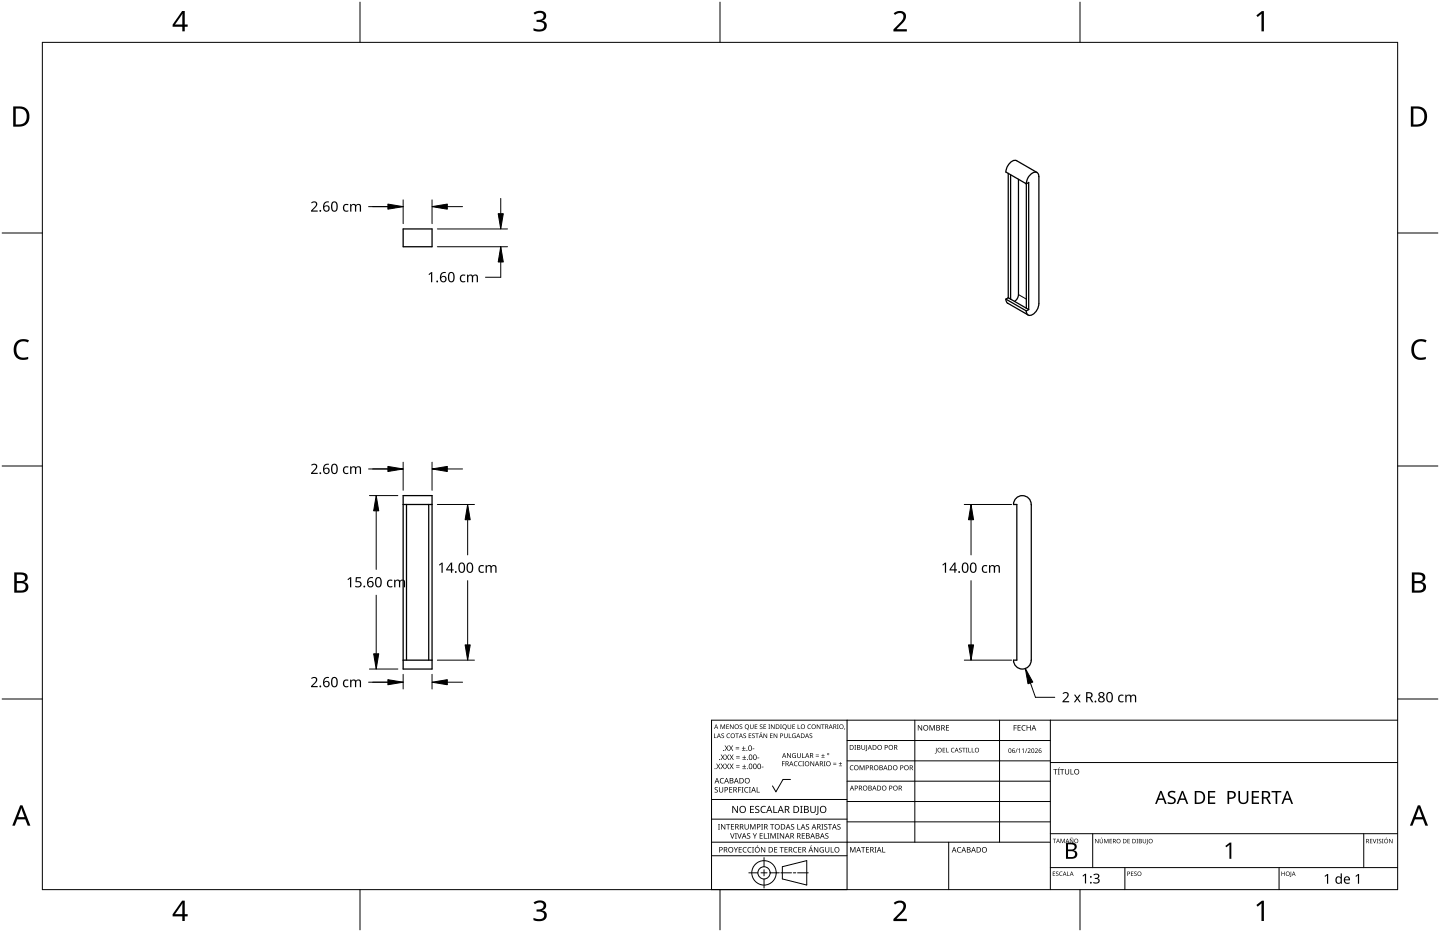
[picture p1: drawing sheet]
<svg xmlns="http://www.w3.org/2000/svg" width="432mm" height="279mm" viewBox="0 0 432 279" stroke-linecap="round" stroke-linejoin="round" font-family="sans-serif">
<g fill="none" stroke="#000" stroke-width=".38">
<path d="M302.3 52v37.3M303 52.4v37.3M304.8 48.2a2.96 2.96 0 0 0-3.1 2.7l-.1 .7 6.2 3.5M304.8 48.2l6.2 3.5M305.4 53.7v34.6M307.8 55.1l.7-.4v38.1M307.8 55.1v37.3M311.5 53a1.25 1.25 0 0 0-.9-1.4 1.25 1.25 0 0 0-1.4 .6l-.9 1.1-.6 1.8M311.5 52.9v38.1M120.9 68.6h8.7v5.4h-8.7zM301.6 89.7l.2 .7 .4 .5M302.2 90.9l6.1 3.5"/>
<path d="M302.3 89.3l6.2 3.5M302.3 89.3l-.7 .4 6.2 3.5M305.4 88.3a2.58 2.58 0 0 1-1.2 2.1M308.5 92.8l-.7 .4M311.5 91.1a3.7 3.7 0 0 1-2.8 3.5 1.17 1.17 0 0 1-1-1.4M120.9 148.6h8.7v52h-8.7zM121.9 151.2v46.7M128.6 151.2v46.7M129.6 151.2h-8.7M303.9 151.3a2.65 2.65 0 0 1 2.7-2.7 2.65 2.65 0 0 1 2.6 2.7M303.9 151.2h1v46.7h-1a2.65 2.65 0 0 0 2.7 2.7 2.65 2.65 0 0 0 2.6-2.7v-46.7M120.9 197.9h8.7"/>
</g>
<path d="M305.4 88.3l2.4 1.4" fill="none" stroke="#000" stroke-width=".3"/>
<path d="M12.7 12.7h406.4v254h-406.4z" fill="none" stroke="#000" stroke-width=".3"/>
<path d="M107.9 .6v12.1M215.9 .6v12.1M323.8 .6v12.1M.6 69.9h12.1M419.1 69.9h12.1M.6 139.7h12.1M419.1 139.7h12.1M.6 209.6h12.1M419.1 209.6h12.1M107.9 266.7v12.1M215.9 266.7v12.1M323.8 266.7v12.1" fill="none" stroke="#000" stroke-width=".3"/>
<g fill="#000">
<path d="M160 3.9a2.36 2.36 0 0 1 3.7 .5 1.49 1.49 0 0 1-1.2 1.8 1.62 1.62 0 0 1 1.5 1.8 1.62 1.62 0 0 1-1.8 1.4l-2.2-.3v-.7a2.16 2.16 0 0 0 3.2-.5 1.23 1.23 0 0 0-1.7-1.3h-.6v-.7a1.55 1.55 0 0 0 2.1-1.1 1.51 1.51 0 0 0-2.6-.4zM268 4a2.07 2.07 0 0 1 2.1-.8 2.07 2.07 0 0 1 1.6 1.7 4 4 0 0 1-1.6 2.6l-1.2 1.2h3v.7h-4v-.6l1.6-1.6a2.6 2.6 0 0 0 1.2-2.9 1.64 1.64 0 0 0-2.3 .2zM376.7 4.6l1.7-1.3h.6v6.1h-.7v-5.3l-1.2 1zM4.9 102.5a3.4 3.4 0 0 1 3.8-.5l-.3 .7a2.3 2.3 0 0 0-2.7 .1 2.3 2.3 0 0 0-.8 2.5 2.15 2.15 0 0 0 3.2 1.8l.4-.1v.7a3 3 0 0 1-3.5-.4 3 3 0 0 1-.8-3.4zM424 102.5a3.4 3.4 0 0 1 3.8-.5l-.3 .7-1.6-.4a2.55 2.55 0 0 0-1.9 2.4 2.55 2.55 0 0 0 1.6 2.5l2-.2v.7a3 3 0 0 1-3.5-.4 3 3 0 0 1-.8-3.4zM160 270.6a2.36 2.36 0 0 1 3.7 .5 1.49 1.49 0 0 1-1.2 1.8 1.62 1.62 0 0 1 1.5 1.8 1.62 1.62 0 0 1-1.8 1.4l-2.2-.3v-.7a2.16 2.16 0 0 0 3.2-.5 1.23 1.23 0 0 0-1.7-1.3h-.6v-.7a1.55 1.55 0 0 0 2.1-1.1 1.51 1.51 0 0 0-2.6-.4zM268 270.7a2.07 2.07 0 0 1 2.1-.8 2.07 2.07 0 0 1 1.6 1.7 4 4 0 0 1-1.6 2.6l-1.2 1.2h3v.7h-4v-.6l1.6-1.6a2.6 2.6 0 0 0 1.2-2.9 1.64 1.64 0 0 0-2.3 .2zM376.7 271.3l1.7-1.3h.6v6.1h-.7v-5.3l-1.2 1z"/>
<path d="M54.6 3.3h.8v4.1h.9v.6h-.9v1.4h-.7v-1.4h-2.9v-.6zM54.7 4.1l-2.2 3.3h2.2z"/>
<path d="M4 31.9h1.8a3 3 0 0 1 3 3.1 3 3 0 0 1-3.1 3h-1.7zM4.7 32.6v4.7h.9a2.43 2.43 0 0 0 2.4-1.9 2.43 2.43 0 0 0-1.5-2.8z"/>
<path d="M423.1 31.9h1.8a3 3 0 0 1 3 3.1 3 3 0 0 1-3.1 3h-1.7zM423.8 32.6v4.7h.9a2.43 2.43 0 0 0 2.4-1.9 2.43 2.43 0 0 0-1.5-2.8z"/>
<path d="M4.3 171.6h1.7a1.71 1.71 0 0 1 2.3 1.8 1.39 1.39 0 0 1-1.1 1.1 1.64 1.64 0 0 1 1.3 2 1.64 1.64 0 0 1-2.1 1.2h-2.1zM5 174.8v2.2h1.3a1.15 1.15 0 0 0 1.4-1.1 1.15 1.15 0 0 0-1.5-1.1zM5 172.3v1.9h1.2a1.04 1.04 0 0 0 1.3-1.1 1.04 1.04 0 0 0-1.5-.8z"/>
<path d="M423.4 171.6h1.7a1.71 1.71 0 0 1 2.3 1.8 1.39 1.39 0 0 1-1.1 1.1 1.64 1.64 0 0 1 1.3 2 1.64 1.64 0 0 1-2.1 1.2h-2.1zM424.1 174.8v2.2h1.3a1.15 1.15 0 0 0 1.4-1.1 1.15 1.15 0 0 0-1.5-1.1zM424.1 172.3v1.9h1.2a1.04 1.04 0 0 0 1.3-1.1 1.04 1.04 0 0 0-1.5-.8z"/>
<path d="M6 241.4h.7l2.4 6.1h-.8l-.7-1.9h-2.4l-.7 1.9h-.8zM6.4 242.2l-1 2.8h2z"/>
<path d="M425.1 241.4h.7l2.4 6.1h-.8l-.7-1.9h-2.4l-.7 1.9h-.8zM425.5 242.2l-1 2.8h2z"/>
<path d="M54.6 270h.8v4.1h.9v.6h-.9v1.4h-.7v-1.4h-2.9v-.6zM54.7 270.8l-2.2 3.3h2.2z"/>
</g>
<g fill="none" stroke="#000" stroke-width=".3">
<path d="M254 215.9v50.8h-40.6v-50.8h205.7M274.3 215.9v36.6M299.7 215.9v36.6M315 215.9v50.8M213.4 239.7h40.6M237 233.7h-2.2l-2.1 3.7-1.1-1.8M254 222h61M254 228.1h61M254 234.2h61M315 228.6h104.1M213.4 256.5h40.6M213.4 252.5h101.6"/>
<path d="M213.4 245.6h40.6M229.1 257.1v2.7M234.6 259.8l7.3-1.8v7.3l-7.3-1.8zM254 240.3h61M254 246.4h61M284.5 252.5v14.2M315 249.9h104.1M327.7 249.9v10.2M408.9 249.9v10.2M224.5 261.7h2.8M228.2 261.7h1.8M229.1 260.7v1.9"/>
<path d="M229.1 263.5v2.7M230.9 261.7h2.8M234.1 261.7h3.2M237.9 261.7h.7M239.2 261.7h3.2M315 260.1h104.1M337.3 260.1v6.6M383.5 260.1v6.6"/>
<circle cx="229.1" cy="261.7" r="3.7"/>
<circle cx="229.1" cy="261.7" r="1.83"/>
</g>
<g fill="#000">
<path d="M216 217.2h.3l.4 1.1 .5-1.1h.2v1.3h-.1v-1.2l-.6 1.2-.5-1.2v1.2h-.2zM217.8 217.2h.8l-.6 .1v.4h.5l-.5 .2v.5l.6 .1h-.8zM218.9 217.2h.2l.7 1.1v-1.1h.2v1.3h-.2l-.8-1.1v1.1h-.1zM221.8 217.3l.5-.1 .2 .2a.34 .34 0 0 0-.4-.1 .34 .34 0 0 0-.1 .4 .34 .34 0 0 0 .4 .2 .43 .43 0 0 1 0 .7 .43 .43 0 0 1-.6-.3 .33 .33 0 0 0 .4 .2 .33 .33 0 0 0 .1-.5l-.5-.3zM224.9 217.2h.2v.9a.36 .36 0 0 0 .3 .3 .36 .36 0 0 0 .4-.3v-.9h.2v.9a.53 .53 0 0 1-.6 .5 .53 .53 0 0 1-.5-.5zM226.3 217.2h.8l-.6 .1v.4h.5l-.5 .2v.5l.6 .1h-.8zM228.2 219.5h.2l-.4 .3zM227.9 217.3l.5-.1 .2 .2a.34 .34 0 0 0-.5-.1 .34 .34 0 0 0-.1 .4 .34 .34 0 0 0 .5 .2 .43 .43 0 0 1 0 .7 .43 .43 0 0 1-.7-.3 .33 .33 0 0 0 .5 .2 .33 .33 0 0 0 0-.5l-.4-.3zM228.9 217.2h.8l-.6 .1v.4h.6l-.6 .2v.5l.6 .1h-.8zM230.4 217.2h.5l-.2 1.2 .2 .1h-.5l.2-.1zM231.2 217.2h.2l.7 1.1v-1.1h.2v1.3h-.2l-.8-1.1v1.1h-.1zM233.9 217.2h.5l-.1 .1 .1 1.2h-.5l.2-.1z"/>
<path d="M235.1 219.9h.2v.9a.36 .36 0 0 0 .3 .3 .36 .36 0 0 0 .4-.3v-.9h.2v.9a.53 .53 0 0 1-.6 .5 .53 .53 0 0 1-.5-.5zM236.2 217.2h.2v.9a.36 .36 0 0 0 .3 .3 .36 .36 0 0 0 .4-.3v-.9h.1v.9a.53 .53 0 0 1-.5 .5 .53 .53 0 0 1-.5-.5zM237.6 217.2h.8l-.6 .1v.4h.5l-.5 .2v.5l.6 .1h-.8zM239.2 217.2h.2v1.2l.6 .1h-.8zM242.3 217.3l.5-.2 .4 .1-.1 .2a.56 .56 0 0 0-.8 .5 .56 .56 0 0 0 .8 .5 .65 .65 0 0 1-.9-.1 .65 .65 0 0 1 .1-1zM244.9 217.2h.2l.8 1.1-.1-1.1h.2v1.3h-.2l-.7-1.1v1.1h-.2zM246.2 217.2h1l-.4 .1v1.2h-.2v-1.2zM251 217.2h.5l-.2 1.2 .2 .1h-.5l.1-.1zM253.2 218.3h.2l-.3 .5zM275.2 217.4h.3l.8 1.3v-1.3h.2v1.6h-.2l-.9-1.3v1.3h-.2zM278.7 217.4h.3l.5 1.3 .5-1.3h.3v1.6h-.2v-1.4l-.7 1.4-.5-1.4v1.4h-.2zM283.7 217.4h.9v.2h-.7v.5h.6v.1h-.6v.6h.7v.2h-.9z"/>
<path d="M304 217.4h.9v.2h-.7v.5h.6v.2h-.6v.7h-.2zM305.1 217.4h.9v.2h-.7v.5h.7v.1h-.7v.6h.7v.2h-.9zM306.5 217.6l.5-.2 .5 .1v.1l-.4-.1a.66 .66 0 0 0-.5 .9 .66 .66 0 0 0 .9 .4 .77 .77 0 0 1-1.1-.1 .77 .77 0 0 1 .1-1.1zM307.8 217.4h.2v.7h.9v-.7h.2v1.6h-.2v-.8h-.9v.8h-.2zM214.1 219.9h.2v1.2l.6 .2h-.8zM214.4 236.1l.5-.2 .3 .1v.2a.38 .38 0 0 0-.5-.1 .38 .38 0 0 0-.2 .5 .38 .38 0 0 0 .5 .1 .53 .53 0 0 1 .2 .8 .53 .53 0 0 1-.8 .1v-.2a.41 .41 0 0 0 .5 0 .41 .41 0 0 0 .1-.5 .41 .41 0 0 0-.5-.2zM214.8 228.9h.2l.4 .7 .4-.7h.2l-.5 .8 .5 .9h-.2l-.4-.7-.5 .7h-.2l.6-.9zM216.1 233.4l.5-.2 .5 .1-.1 .2a.66 .66 0 0 0-1 .6 .66 .66 0 0 0 1 .5 .77 .77 0 0 1-1.1-.1 .77 .77 0 0 1 .2-1.1zM215.6 236h.2v1a.42 .42 0 0 0 .4 .4 .42 .42 0 0 0 .4-.4v-1h.2v1a.62 .62 0 0 1-.6 .6 .62 .62 0 0 1-.6-.6zM216.4 220l.4-.1 .3 .2a.34 .34 0 0 0-.5-.1 .34 .34 0 0 0-.1 .5 .34 .34 0 0 0 .5 .1 .43 .43 0 0 1-.1 .7 .43 .43 0 0 1-.6-.3 .33 .33 0 0 0 .5 .2 .33 .33 0 0 0 0-.5l-.5-.3zM216.1 228.9h.2l.4 .7 .4-.7h.2l-.5 .8 .6 .9h-.3l-.4-.7-.4 .7h-.3l.6-.9zM216.1 226.2h.2l.4 .6 .4-.6h.2l-.5 .8 .6 .8h-.3l-.4-.7-.4 .7h-.2l.5-.8z"/>
<path d="M218 220.1l.9-.2-.4 .1a.56 .56 0 0 0-.4 .7 .56 .56 0 0 0 .7 .4 .65 .65 0 0 1-.9-.1 .65 .65 0 0 1 .1-.9zM217.3 223.5h.2l.4 .6 .4-.6h.2l-.5 .8 .5 .8h-.2l-.4-.7-.4 .7h-.3l.6-.8zM217.4 228.9h.2l.4 .7 .4-.7h.2l-.5 .8 .6 .9h-.2l-.5-.7-.4 .7h-.2l.5-.9zM217.4 226.2h.3l.3 .6 .4-.6h.3l-.5 .8 .5 .8h-.2l-.5-.7-.4 .7h-.2l.5-.8zM218.6 236h.9v.1h-.7v.5h.7v.2h-.7v.6h.7v.2h-.9zM218.6 223.5h.2l.4 .6 .4-.6h.2l-.5 .8 .6 .8h-.3l-.4-.7-.4 .7h-.2l.5-.8zM218.7 228.9h.3l.4 .7 .4-.7h.2l-.5 .8 .5 .9h-.2l-.4-.7-.5 .7h-.2l.5-.9zM218.8 226.2h.2l.4 .6 .4-.6h.2l-.5 .8 .5 .8h-.2l-.4-.7-.5 .7h-.2l.6-.8zM220.6 224.5h1v.1h-1zM220.6 224h1v.2h-1zM220.7 229.9h1.1v.2h-1.1zM220.7 229.5h1.1v.1h-1.1z"/>
<path d="M220.8 227.2h1v.1h-1zM220.8 226.7h1v.2h-1zM220.5 219.9h1l-.4 .1v1.3h-.2v-1.3zM221.3 236h.9v.1h-.7v.6h.7v.2h-.7v.7h-.2zM222.5 224.9h1v.2h-1zM222.6 230.4h1.1v.2h-1.1zM222.6 227.7h1.1v.1h-1.1zM222.4 236h.5l-.1 .1v1.3l.1 .2h-.5l.2-.2v-1.3zM222.9 223.7h.2v.5h.4v.2h-.4v.4h-.2v-.4h-.4v-.2h.4zM223.1 229.2h.1v.5h.5v.1h-.5v.5h-.1v-.5h-.5v-.1h.5zM223.1 226.5h.1v.4h.5v.2h-.5v.5h-.1v-.5h-.5v-.2h.5zM223 220l.4-.1 .3 .2a.34 .34 0 0 0-.5-.1 .34 .34 0 0 0-.1 .5 .34 .34 0 0 0 .4 .1l.2 .2-.1 .4-.6 .1-.1-.3a.33 .33 0 0 0 .5 .2 .33 .33 0 0 0 0-.5l-.5-.3z"/>
<path d="M223.4 236.2l.6-.3 .4 .1-.1 .2a.65 .65 0 0 0-.9 .6 .65 .65 0 0 0 .9 .6 .77 .77 0 0 1-1.1-.1 .77 .77 0 0 1 .2-1.1zM224.6 236h.6l-.2 .1v1.3l.2 .2h-.6l.2-.2v-1.3zM224.5 219.9h.8l-.6 .1v.5h.6l-.6 .1v.5l.6 .2h-.8zM225.7 224.4h.5v.2h-.5zM225.6 220l.5-.1 .2 .2a.34 .34 0 0 0-.5-.1 .34 .34 0 0 0-.1 .5 .34 .34 0 0 0 .5 .1l.2 .2-.2 .4-.5 .1-.2-.3a.33 .33 0 0 0 .5 .2 .33 .33 0 0 0 0-.5l-.4-.3zM226.9 236h.2v1.4h.7v.2h-.9zM226.5 219.9h1l-.4 .1v1.3h-.2v-1.3zM227.1 227.1h.6v.2h-.6zM228.4 229.9h.5v.1h-.5zM229 219.9h.2l.7 1.1v-1.1h.1v1.4h-.2l-.7-1.2v1.2h-.1zM230.9 219.9h.8l-.6 .1v.5h.5l-.5 .1v.5l.6 .2h-.8zM232 219.9h.2l.7 1.1v-1.1h.2v1.4h-.2l-.8-1.2v1.2h-.1z"/>
<path d="M234.5 228.2h.8v.2h-.6v.5h.6v.2h-.6v.6h-.2zM236.5 219.9h.2v1.2l.6 .2h-.8zM236 225.8h.2l.8 1.2v-1.2h.2v1.4h-.3l-.7-1.2v1.2h-.2zM237.7 220.1l.5-.2h.4l-.2 .2a.56 .56 0 0 0-.8 .5 .56 .56 0 0 0 .8 .5v-.4l-.3-.2h.5v.7a.75 .75 0 0 1-1-.1 .75 .75 0 0 1 .1-1zM237.7 226l.5-.2h.5l-.2 .2a.6 .6 0 0 0-.8 .5 .6 .6 0 0 0 .8 .6v-.5l-.3-.1h.5v.7a.8 .8 0 0 1-1.1-.2 .8 .8 0 0 1 .1-1zM238.2 228.4l1-.1-.4 .1a.59 .59 0 0 0-.5 .7 .59 .59 0 0 0 .8 .4 .69 .69 0 0 1-1-.1 .69 .69 0 0 1 .1-1zM239.5 228.4l.5-.2 .4 .1v.1a.58 .58 0 0 0-.9 .6 .58 .58 0 0 0 .9 .5 .69 .69 0 0 1-1-.1 .69 .69 0 0 1 .1-1zM239 225.8h.2v.9a.38 .38 0 0 0 .4 .4 .38 .38 0 0 0 .4-.4v-.9h.1v.9a.56 .56 0 0 1-.5 .5 .56 .56 0 0 1-.6-.5zM240.5 225.8h.2v1.3h.6v.1h-.8zM240.6 228.2h.5l-.2 .2v1.1l.2 .2h-.5l.2-.2v-1.1zM242.8 220l.5-.1 .2 .2a.34 .34 0 0 0-.5-.1 .34 .34 0 0 0 0 .5 .34 .34 0 0 0 .4 .1l.2 .2-.1 .4-.6 .1-.2-.3a.33 .33 0 0 0 .5 .2 .33 .33 0 0 0 .1-.5l-.5-.3zM243 228.2h.2l.8 1.2v-1.2h.1v1.5h-.2l-.8-1.2 .1 1.2h-.2z"/>
<path d="M244.6 226.6l1 .2zM244.6 226.2l1 .2zM246.3 227.1l1 .1zM246.7 226l.2 .4h.4l-.4 .2v.4l-.2-.4h-.4l.4-.2zM247 228.2h.5l-.1 .2v1.1l.1 .2h-.5l.2-.2v-1.1zM249.8 229.1l1 .1zM249.8 228.7l1 .1zM251.5 229.5l1 .2zM251.9 228.5l.2 .4h.4l-.4 .1v.5l-.2-.5h-.4l.4-.1zM255 229.6l.5-.2 .4 .1-.1 .2a.59 .59 0 0 0-.8 .5 .59 .59 0 0 0 .9 .5 .69 .69 0 0 1-1-.1 .69 .69 0 0 1 .1-1zM256.2 223.3h.5l-.2 .2v1.1l.2 .2h-.5l.2-.2v-1.1zM257.8 229.4h.2l.5 1.2 .5-1.2h.2v1.5h-.2l.1-1.3-.7 1.3-.5-1.3v1.3h-.1z"/>
<path d="M258.3 223.3h.2v1a.38 .38 0 0 0 .4 .4 .38 .38 0 0 0 .3-.4v-1h.2v1a.56 .56 0 0 1-.5 .5 .56 .56 0 0 1-.6-.5zM259.8 223.3h.2v1.6l-.5 .3v-.2l.3-.2zM280.7 224.2h.1v1.4l-.4 .3-.1-.2 .4-.1zM282.7 224.2h.7l-.6 .1v.5h.6l-.6 .1v.5l.6 .2h-.7zM283.7 224.2h.2v1.2l.6 .2h-.8zM285.3 224.4l.9-.1h-.4a.55 .55 0 0 0-.4 .7 .55 .55 0 0 0 .7 .4 .64 .64 0 0 1-.9-.1 .64 .64 0 0 1 .1-.9zM287.6 224.3l.5-.1 .2 .2a.33 .33 0 0 0-.4-.1 .33 .33 0 0 0-.1 .5 .33 .33 0 0 0 .4 .1 .43 .43 0 0 1 0 .7 .43 .43 0 0 1-.6-.3 .33 .33 0 0 0 .4 .2 .33 .33 0 0 0 .1-.5l-.5-.3zM288.5 224.2h1l-.4 .1v1.3h-.2v-1.3zM289.6 224.2h.5l-.1 1.2 .1 .2h-.5l.2-.2zM290.4 224.2h.2v1.2l.6 .2h-.8zM291.4 224.2h.2v1.2l.6 .2h-.8zM305 224.4h.1l-.6 1.3z"/>
<path d="M305.3 224.7l.5-.3v1.3h-.1v-1.2zM306.4 224.7l.5-.3v1.3h-.1v-1.2zM307.9 224.4h.1l-.6 1.3zM308.2 224.5a.49 .49 0 0 1 .8 .1 .49 .49 0 0 1-.4 .7l-.2 .3 .6 .1h-.9l.4-.5a.37 .37 0 0 0 .4-.5 .37 .37 0 0 0-.6-.1zM310.3 224.5a.49 .49 0 0 1 .8 .1 .49 .49 0 0 1-.3 .7l-.3 .3 .7 .1h-.9l.4-.5a.37 .37 0 0 0 .4-.5 .37 .37 0 0 0-.7-.1zM315.9 230.6h1.2v.1h-.5v1.5h-.2v-1.5h-.5zM317.6 230.1h.2l-.4 .3zM317.2 230.6h.6l-.2 .1v1.3l.2 .2h-.6l.2-.2v-1.3zM317.9 230.6h1.2v.1h-.5v1.5h-.2v-1.5h-.5zM319.3 230.6h.2v1a.42 .42 0 0 0 .5 .4 .42 .42 0 0 0 .4-.4v-1h.2v1a.62 .62 0 0 1-.6 .6 .62 .62 0 0 1-.7-.6zM321 230.6h.2v1.4h.7v.2h-.9zM350.4 237.5a1.84 1.84 0 0 1 2.1-.2l-.2 .4-.4-.1a.74 .74 0 0 0-1.2 .3 .74 .74 0 0 0 .8 .9 1.17 1.17 0 0 1 1 1.5 1.17 1.17 0 0 1-1.6 .8l-.8-.2v-.5l.6 .2a.84 .84 0 0 0 1 .1 .84 .84 0 0 0 .3-1l-.6-.4a1.18 1.18 0 0 1-1-1.8z"/>
<path d="M371.3 237.1h.5v2.5a1.01 1.01 0 0 0 1 1 1.01 1.01 0 0 0 1-1v-2.5h.5v2.5a1.5 1.5 0 0 1-1.5 1.5 1.5 1.5 0 0 1-1.5-1.5zM215.3 247.1h.6l-.2 .1v1.3l.2 .2h-.6l.2-.2v-1.3zM216.2 247.1h.2l.9 1.3v-1.3h.2v1.6h-.2l-.9-1.4v1.4h-.2zM217.7 247.1h1.2v.1h-.5v1.5h-.2v-1.5h-.5zM218.9 249.8h.2l.5 1.4 .5-1.4h.2l-.6 1.6h-.2zM219.2 247.1h.9v.1h-.7v.5h.7v.2h-.7v.6h.7v.2h-.9zM220 253.9h.2l.5 .8 .4-.8h.2l-.5 1v.7h-.3v-.7zM220.4 249.8h.6l-.2 .1v1.3l.2 .2h-.6l.2-.2v-1.3zM221.1 249.8h.2l.4 1.4 .5-1.4h.2l-.6 1.6h-.2zM219.6 241.6h.3l1.1 1.8v-1.8h.3v2.1h-.3l-1.2-1.7v1.7h-.2zM221.5 253.9h.9v.2h-.7v.5h.7v.2h-.7v.6h.7v.2h-.9zM222.9 254.1l.6-.2 .4 .1-.1 .2a.66 .66 0 0 0-.9 .6 .66 .66 0 0 0 1 .5 .77 .77 0 0 1-1.1-.1 .77 .77 0 0 1 .1-1.1z"/>
<path d="M223.3 247.1h.2v1a.42 .42 0 0 0 .4 .4 .42 .42 0 0 0 .4-.4v-1h.2v1a.62 .62 0 0 1-.6 .6 .62 .62 0 0 1-.6-.6zM224.3 254.1l.6-.2 .4 .1v.2a.66 .66 0 0 0-1 .6 .66 .66 0 0 0 1 .5 .77 .77 0 0 1-1.1-.1 .77 .77 0 0 1 .1-1.1zM224.1 249.9l.5-.1h.4l-.1 .2a.38 .38 0 0 0-.5-.1 .38 .38 0 0 0-.2 .5 .38 .38 0 0 0 .5 .2 .51 .51 0 0 1 .1 .8 .51 .51 0 0 1-.8-.2h.1a.41 .41 0 0 0 .5 .1 .41 .41 0 0 0 .2-.6 .41 .41 0 0 0-.6-.1zM224.9 247.1h.3l.5 1.3 .5-1.3h.3v1.6h-.2l.1-1.4-.8 1.4-.5-1.4v1.4h-.2zM224.9 241.6h1.2v.2h-.9v.7h.8v.2h-.8v.8h.9v.2h-1.2zM225.5 253.9h.6l-.2 .2v1.3l.2 .2h-.6l.2-.2v-1.3zM225.7 249.8h.2l.4 .8 .5-.8h.2l-.6 1v.6h-.2v-.6zM227.1 253.5h.3l-.5 .3zM226.5 241.8l.5-.2 .7 .1-.2 .2a.44 .44 0 0 0-.8 .1 .44 .44 0 0 0 .6 .6h.1a.66 .66 0 0 1 .2 1 .66 .66 0 0 1-1 .1l-.2-.1v-.2l.3 .1a.47 .47 0 0 0 .8-.3 .47 .47 0 0 0-.7-.5l-.3-.4zM227.8 249.8h.9v.2h-.7v.5h.7v.1h-.7v.6h.7v.2h-.9zM228.2 247.1h.6l-.2 .1v1.3l.2 .2h-.6l.2-.2v-1.3zM228.3 241.9l.6-.3 .7 .1-.1 .2-.4-.1a.86 .86 0 0 0-.7 1.1 .86 .86 0 0 0 1.2 .5v.3a1.1 1.1 0 0 1-1.4-.4 1.1 1.1 0 0 1 .1-1.4z"/>
<path d="M229.1 249.8h.2v1.4h.7v.2h-.9zM228.2 253.9h.2l.9 1.4v-1.4h.2v1.7h-.3l-.8-1.4v1.4h-.2zM230.1 249.8h.6l-.2 .1v1.3l.2 .2h-.6l.2-.2v-1.3zM230.9 247.1h1.2v.1h-.5v1.5h-.2v-1.5h-.5zM231 249.8h.3l.5 1.3 .5-1.3h.3v1.6h-.2v-1.4l-.7 1.4-.5-1.4v1.4h-.2zM231.9 241.6h.3v1.9h.9v.2h-1.2zM232.1 253.9h1v.2h-.8v.5h.7v.2h-.7v.6h.8v.2h-1zM232.9 249.8h.6l-.2 .1v1.3l.2 .2h-.6l.2-.2v-1.3zM233.8 253.9h1.2v.2h-.5v1.5h-.2v-1.5h-.5zM233.8 249.8h.3l.8 1.3v-1.3h.2v1.6h-.2l-.9-1.3v1.3h-.2zM235.3 253.9h.9v.2h-.7v.5h.6v.2h-.6v.6h.7v.2h-.9zM237.3 247.2l.5-.2 .3 .1v.2a.38 .38 0 0 0-.5-.1 .38 .38 0 0 0-.2 .4 .38 .38 0 0 0 .5 .2 .51 .51 0 0 1 .1 .9 .51 .51 0 0 1-.8-.3l.1 .1a.41 .41 0 0 0 .5 0 .41 .41 0 0 0 .1-.5 .41 .41 0 0 0-.5-.2z"/>
<path d="M238.1 254.1l.5-.2 .5 .1-.1 .2a.65 .65 0 0 0-.9 .6 .65 .65 0 0 0 .9 .5 .77 .77 0 0 1-1.1-.1 .77 .77 0 0 1 .2-1.1zM239.1 247.1h.2v1.4h.7v.2h-.9zM239.4 253.9h.9v.2h-.7v.5h.6v.2h-.6v.6h.7v.2h-.9zM239.9 241.6h.8l-.3 .2v1.7l.3 .2h-.8l.3-.2v-1.7zM240.4 249.8h.9v.2h-.7v.5h.7v.1h-.7v.6h.7v.2h-.9zM241.7 247.2l.6-.2 .3 .1v.2a.38 .38 0 0 0-.5-.1 .38 .38 0 0 0-.2 .4 .38 .38 0 0 0 .5 .2 .51 .51 0 0 1 0 .9 .51 .51 0 0 1-.8-.3l.1 .1a.41 .41 0 0 0 .6 0 .41 .41 0 0 0 .1-.5 .41 .41 0 0 0-.5-.2zM243.2 253.5h.2l-.4 .3zM243 241.6h.2v1.4a.55 .55 0 0 0 .6 .5 .55 .55 0 0 0 .5-.5v-1.4h.3v1.4a.81 .81 0 0 1-.8 .7 .81 .81 0 0 1-.8-.7zM245.1 241.6h.3v2.2l-.2 .4-.5 .1-.1-.3h.4l.1-.2zM244.1 253.9h.2l.9 1.4v-1.4h.2v1.7h-.3l-.8-1.4v1.4h-.2zM245.9 254.1l.8-.2 .3 .1v.2a.67 .67 0 0 0-1.1 .5 .67 .67 0 0 0 1 .7v-.5h-.4v-.2h.6v.8a.88 .88 0 0 1-1.2-.2 .88 .88 0 0 1 0-1.2zM246.3 247.1h.6l-.2 .1v1.3l.2 .2h-.6l.2-.2v-1.3z"/>
<path d="M247.2 247.2l.6-.2 .3 .1-.1 .2a.38 .38 0 0 0-.5-.1 .38 .38 0 0 0-.1 .4 .38 .38 0 0 0 .4 .2 .51 .51 0 0 1 .1 .9 .51 .51 0 0 1-.8-.3l.1 .1a.41 .41 0 0 0 .6 0 .41 .41 0 0 0 .1-.5 .41 .41 0 0 0-.6-.2zM247.5 249.9l.6-.1h.3l-.1 .2a.38 .38 0 0 0-.5-.1 .38 .38 0 0 0-.1 .5 .38 .38 0 0 0 .5 .2 .53 .53 0 0 1 .1 .8 .53 .53 0 0 1-.8 0v-.2a.41 .41 0 0 0 .6 .1 .41 .41 0 0 0 .1-.6 .41 .41 0 0 0-.5-.1zM247.4 253.9h.2v1.1a.42 .42 0 0 0 .5 .4 .42 .42 0 0 0 .4-.4v-1.1h.2v1.1a.62 .62 0 0 1-.6 .6 .62 .62 0 0 1-.7-.6zM248.2 247.1h1.3v.1h-.5v1.5h-.2v-1.5h-.6zM249.1 253.9h.2v1.5h.7v.2h-.9zM251.2 247.2l.5-.2 .3 .1v.2a.38 .38 0 0 0-.5-.1 .38 .38 0 0 0-.2 .4 .38 .38 0 0 0 .5 .2 .51 .51 0 0 1 .1 .9 .51 .51 0 0 1-.8-.3l.1 .1a.41 .41 0 0 0 .5 0 .41 .41 0 0 0 .1-.5 .41 .41 0 0 0-.5-.2zM254.9 253.9h.3l.5 1.4 .5-1.4h.3v1.7h-.2v-1.5l-.7 1.5-.5-1.5v1.5h-.2zM258.2 253.9h1.2v.2h-.5v1.5h-.2v-1.5h-.5zM259.7 253.9h.9v.2h-.7v.5h.6v.2h-.6v.6h.7v.2h-.9zM262.2 253.9h.6l-.2 .2v1.3l.2 .2h-.6l.2-.2v-1.3zM264.6 253.9h.2v1.5h.7v.2h-.9zM287.2 254.2l.6-.3 .4 .1-.1 .2a.66 .66 0 0 0-.9 .6 .66 .66 0 0 0 .9 .6 .77 .77 0 0 1-1.1-.1 .77 .77 0 0 1 .2-1.1z"/>
<path d="M315.7 251.4h1l-.4 .2v1.1h-.2v-1.1zM318 251.4h.3l.4 1.1 .4-1.1h.2v1.3h-.2l.1-1.1-.6 1.1-.4-1.1-.2 1.1zM321.1 251.2l.6-.1-.2 .2h-.5zM320.8 251.4l.9 1.1v-1.1h.1v1.3l-.8-1-.2 1zM328.4 251.5l.9 1.1v-1.1h.1v1.3l-.9-1.1-.1 1.1zM330.3 251.1h.2l-.4 .3zM329.7 251.5h.2v.8a.34 .34 0 0 0 .4 .4 .34 .34 0 0 0 .3-.4v-.8h.1v.8a.5 .5 0 0 1-.5 .5 .5 .5 0 0 1-.5-.5zM331.1 251.5h.2l.4 1.1 .4-1.1h.3v1.3h-.2v-1.1l-.5 1.1-.5-1.1-.1 1.1zM332.7 251.5h.8l-.6 .1v.4h.5l-.5 .2v.5l.6 .1h-.8zM338.1 251.5h.7l-.6 .1v.4h.6l-.6 .2v.5l.6 .1h-.7zM340.8 251.5h.5l-.2 1.2 .2 .1h-.5l.1-.1zM342.7 251.5h.1v.8a.34 .34 0 0 0 .4 .4 .34 .34 0 0 0 .3-.4v-.8h.2v.8a.5 .5 0 0 1-.5 .5 .5 .5 0 0 1-.5-.5z"/>
<path d="M344 251.5h.2v1.4l-.4 .2 .2-.3zM362.2 237.1h2.2v.5h-1.7v1.2h1.6v.4h-1.6v1.4h1.7v.4h-2.2zM367.4 253.6l1.3-1h.5v4.9h-.5v-4.3l-1 .8zM375.4 237.1h2.1v.5h-1.7v1.2h1.6v.4h-1.6v1.4h1.7v.4h-2.1zM381.3 237.1h2.9v.5h-1.2v3.4h-.5v-3.4h-1.2zM410.8 251.5h.7l-.5 .1v.4h.5l-.5 .2v.5l.5 .1h-.7zM411.6 251.5h.2l.4 1.1 .3-1.1h.2l-.4 1.3zM412.8 251.5h.5l-.2 .1 .2 1.2h-.5l.1-.1zM413.5 251.6l.4-.1 .3 .2a.32 .32 0 0 0-.5-.1 .32 .32 0 0 0-.1 .4 .32 .32 0 0 0 .5 .2l.1 .2-.1 .3-.5 .1-.2-.2a.31 .31 0 0 0 .5 .2 .31 .31 0 0 0 0-.5l-.4-.3zM414.4 251.5h.5l-.2 1.2 .2 .1h-.5l.1-.1zM415.7 251.1h.2l-.4 .3zM416.5 251.5l.9 1.1v-1.1h.2v1.3l-.9-1.1-.2 1.1z"/>
<path d="M315.7 261.3h.7l-.6 .1v.4h.6l-.6 .2v.4l.6 .2h-.7zM316.7 261.4l.4-.1 .2 .2a.32 .32 0 0 0-.4-.1 .32 .32 0 0 0-.1 .4 .32 .32 0 0 0 .4 .1 .41 .41 0 0 1 0 .7 .41 .41 0 0 1-.6-.2 .31 .31 0 0 0 .5 .1 .31 .31 0 0 0 0-.5l-.4-.2zM317.8 261.4l.4-.1h.4l-.1 .2a.52 .52 0 0 0-.7 .5 .52 .52 0 0 0 .8 .4 .61 .61 0 0 1-.9-.1 .61 .61 0 0 1 .1-.9zM320 261.3h.2v1.1l.5 .2h-.7zM324.6 262.5l1.1-.6v2.9h-.4v-2.5l-.5 .5zM327.9 262.2a.98 .98 0 0 1 1.1-.4 .98 .98 0 0 1 .6 1.1l-.5 .4a.82 .82 0 0 1 .7 1 .82 .82 0 0 1-1.2 .6l-.8-.2v-.3l.6 .2a.6 .6 0 0 0 1-.5 .6 .6 0 0 0-.8-.6h-.3v-.3h.3a.58 .58 0 0 0 .7-.8 .58 .58 0 0 0-1.1-.1l-.2 .1zM339.1 261.3h.8l-.6 .1v.4h.5l-.5 .2v.4l.6 .2h-.8zM340.1 261.4l.5-.1 .2 .2a.32 .32 0 0 0-.4-.1 .32 .32 0 0 0-.1 .4 .32 .32 0 0 0 .4 .1l.2 .3-.1 .3-.6 .1-.1-.2a.31 .31 0 0 0 .4 .1 .31 .31 0 0 0 .1-.5l-.5-.2zM384.3 261.3h.1v.5h.7v-.5h.2v1.3h-.2v-.6h-.7v.6h-.1zM387 261.3h.2v1.3l-.4 .3 .2-.3zM397.2 262.6l1.1-.6v2.9h-.4v-2.5l-.5 .5zM406.4 262.6l1.1-.6v2.9h-.3v-2.5l-.6 .5z"/>
<path d="M214.7 217.2l.7 1.3-.4-.4h-.5l-.4 .4zM214.7 217.3l-.2 .7h.5z"/>
<path d="M220.2 217.9a.69 .69 0 0 1 1.3 0 .69 .69 0 0 1-1.3 0zM220.4 217.8a.55 .55 0 0 0 1.1 0 .55 .55 0 0 0-1.1 0z"/>
<path d="M223.5 217.3l.6-.1 .4 .3v.7l-.3 .3 .3 .4-.5-.3a.73 .73 0 0 1-.7-.5 .73 .73 0 0 1 .2-.8zM223.5 217.8a.52 .52 0 0 0 1 0 .52 .52 0 0 0-1 0z"/>
<path d="M232.6 217.2h.5a.69 .69 0 0 1 .6 .7 .69 .69 0 0 1-.7 .6h-.4zM232.8 217.3v1.1l.5-.1 .2-.3v-.4z"/>
<path d="M234.8 217.3l.7-.1 .4 .4-.1 .6-.3 .3 .3 .4-.5-.3a.73 .73 0 0 1-.7-.5 .73 .73 0 0 1 .2-.8zM234.8 217.8a.52 .52 0 0 0 1 0 .52 .52 0 0 0-1 0z"/>
<path d="M240 217.9a.7 .7 0 0 1 1.4 0 .7 .7 0 0 1-1.4 0zM240.3 217.8a.52 .52 0 0 0 1 0 .52 .52 0 0 0-1 0z"/>
<path d="M243.2 217.9a.7 .7 0 0 1 1.4 0 .7 .7 0 0 1-1.4 0zM243.5 217.8a.55 .55 0 0 0 1.1 0 .55 .55 0 0 0-1.1 0z"/>
<path d="M247.5 217.2h.3a.4 .4 0 0 1 .5 .2 .4 .4 0 0 1-.2 .5l.3 .6-.5-.5h-.3v.5h-.1zM247.6 217.3v.5h.2a.26 .26 0 0 0 .4-.2 .26 .26 0 0 0-.4-.3z"/>
<path d="M249 217.2l.7 1.3-.3-.4h-.6l-.3 .4zM249.1 217.3l-.2 .7h.4z"/>
<path d="M249.9 217.2h.4a.4 .4 0 0 1 .5 .2 .4 .4 0 0 1-.3 .5l.4 .6-.6-.5h-.2v.5h-.2zM250.1 217.3v.5h.2a.26 .26 0 0 0 .3-.2 .26 .26 0 0 0-.3-.3z"/>
<path d="M251.6 217.9a.69 .69 0 0 1 1.3 0 .69 .69 0 0 1-1.3 0zM251.9 217.8a.52 .52 0 0 0 1 0 .52 .52 0 0 0-1 0z"/>
<path d="M276.7 218.2a.85 .85 0 0 1 1.7 0 .85 .85 0 0 1-1.7 0zM277.3 217.7a.62 .62 0 0 0-.2 1 .62 .62 0 0 0 1-.2v-.1a.58 .58 0 0 0-.1-.7 .58 .58 0 0 0-.7 0z"/>
<path d="M280.8 217.4h.4a.42 .42 0 0 1 .6 .2 .42 .42 0 0 1-.3 .6 .44 .44 0 0 1 .4 .5 .44 .44 0 0 1-.6 .3h-.5zM281 218.2v.6h.3a.31 .31 0 0 0 .4-.3 .31 .31 0 0 0-.4-.3zM281 217.6v.5h.3a.28 .28 0 0 0 .3-.3 .28 .28 0 0 0-.4-.2z"/>
<path d="M282.3 217.4h.4a.47 .47 0 0 1 .6 .3 .47 .47 0 0 1-.3 .6l.4 .7h-.2l-.4-.7h-.3v.7h-.2zM282.5 217.6v.6h.2a.31 .31 0 0 0 .4-.3 .31 .31 0 0 0-.4-.3z"/>
<path d="M309.9 217.4h.2l.6 1.6h-.2l-.2-.5h-.6l-.2 .5h-.2zM310 217.6l-.2 .7h.5z"/>
<path d="M214.9 233.2h.2l.6 1.7h-.2l-.2-.5h-.6l-.2 .5h-.2zM215 233.4l-.3 .8h.5z"/>
<path d="M215.5 219.9l.7 1.4-.4-.5h-.5l-.3 .5zM215.6 220.1l-.3 .6h.5z"/>
<path d="M217.3 236h.4a.54 .54 0 0 1 .6 .6 .54 .54 0 0 1-.8 .4v.6h-.2zM217.5 236.1v.7a.39 .39 0 0 0 .6-.3 .39 .39 0 0 0-.6-.4z"/>
<path d="M217.8 233.2h.2l.6 1.7h-.2l-.2-.5h-.7l-.1 .5h-.3zM217.9 233.4l-.3 .8h.5z"/>
<path d="M218.8 233.2h.5a.42 .42 0 0 1 .6 .3 .42 .42 0 0 1-.3 .5 .44 .44 0 0 1 .3 .5 .44 .44 0 0 1-.5 .4h-.6zM219 234.1v.6h.3a.31 .31 0 0 0 .4-.3 .31 .31 0 0 0-.4-.3zM219 233.4v.5h.3a.28 .28 0 0 0 .4-.3 .28 .28 0 0 0-.4-.2z"/>
<path d="M219.9 236h.5a.47 .47 0 0 1 .5 .3 .47 .47 0 0 1-.3 .6l.5 .7h-.3l-.4-.7h-.3v.7h-.2zM220.1 236.1v.6h.3a.31 .31 0 0 0 .3-.3 .31 .31 0 0 0-.4-.3z"/>
<path d="M219 220.6a.69 .69 0 0 1 1.3 0 .69 .69 0 0 1-1.3 0zM219.3 220.6a.52 .52 0 0 0 1 0 .52 .52 0 0 0-1 0z"/>
<path d="M220.7 233.2h.2l.6 1.7h-.2l-.2-.5h-.6l-.2 .5h-.2zM220.8 233.4l-.3 .8h.6z"/>
<path d="M222.1 219.9l.7 1.4-.4-.5h-.5l-.4 .5zM222.2 220.1l-.3 .6h.5z"/>
<path d="M221.7 233.2h.5a.73 .73 0 0 1 .8 .8 .75 .75 0 0 1-.8 .9h-.5zM221.9 233.4v1.3h.3a.58 .58 0 0 0 .6-.7l-.2-.5z"/>
<path d="M223.2 234a.81 .81 0 0 1 1.6 0 .81 .81 0 0 1-1.6 0zM223.5 234.1a.6 .6 0 0 0 1.2 0 .6 .6 0 0 0-1.2 0z"/>
<path d="M224.6 223.6v-.1a.82 .82 0 0 1 .9 .7 .82 .82 0 0 1-.5 .9 .93 .93 0 0 1-.4-1.5zM224.7 223.7v.1a.62 .62 0 0 0-.2 .7 .62 .62 0 0 0 .6 .4l.1-1-.2-.3z"/>
<path d="M224.7 229h.1a.8 .8 0 0 1 .8 .4 .8 .8 0 0 1-.1 1l-.2 .1a.82 .82 0 0 1-.9-.5 .82 .82 0 0 1 .3-1zM224.8 229.2a.62 .62 0 0 0-.2 .7 .62 .62 0 0 0 .7 .4v-1l-.2-.2z"/>
<path d="M224.7 226.3h.1a.59 .59 0 0 1 .7 .1 .59 .59 0 0 1 .1 .6 .61 .61 0 0 1-.6 .9 .61 .61 0 0 1-.5-1zM224.9 226.4l-.2 .6a.41 .41 0 0 0 .4 .7 .41 .41 0 0 0 .3-.7l-.1-.6z"/>
<path d="M225.9 236h.2l.6 1.6h-.2l-.2-.5h-.7l-.2 .5h-.2zM226 236.2l-.3 .7h.5z"/>
<path d="M226 229h.1a.81 .81 0 0 1 .8 .5 .81 .81 0 0 1-.2 .9l-.1 .1a.82 .82 0 0 1-.9-.5 .82 .82 0 0 1 .3-1zM226.1 229.2a.62 .62 0 0 0-.2 .7 .62 .62 0 0 0 .7 .4v-1l-.2-.2z"/>
<path d="M226 226.3h.1a.59 .59 0 0 1 .7 .1 .59 .59 0 0 1 .1 .6 .61 .61 0 0 1-.6 .9 .61 .61 0 0 1-.5-1zM226.1 226.4l-.1 .6a.41 .41 0 0 0 .4 .7 .41 .41 0 0 0 .3-.7l-.1-.6z"/>
<path d="M227.3 229h.1a.79 .79 0 0 1 .8 .7 .79 .79 0 0 1-.7 .9l-.4-.6zM227.4 229.2l-.1 .2a.6 .6 0 0 0 .5 1 .66 .66 0 0 0 .3-.8 .66 .66 0 0 0-.7-.4z"/>
<path d="M228.1 219.9l.7 1.4-.4-.5h-.5l-.4 .5zM228.1 220.1l-.2 .6h.5z"/>
<path d="M234 219.9h.5l.3 .3-.1 .4-.6 .1v.6h-.1zM234.1 220v.6a.34 .34 0 0 0 .6-.3 .34 .34 0 0 0-.6-.3z"/>
<path d="M235.1 225.8l.7 1.4-.4-.4h-.5l-.4 .4zM235.1 226l-.2 .6h.5z"/>
<path d="M235.6 228.2h.4a.42 .42 0 0 1 .5 .3 .42 .42 0 0 1-.3 .5l.4 .7h-.2l-.4-.6h-.3v.6h-.1zM235.7 228.4v.5h.3a.28 .28 0 0 0 .3-.2 .28 .28 0 0 0-.4-.3z"/>
<path d="M237.2 228.2l.7 1.5-.3-.5h-.6l-.4 .5zM237.3 228.4l-.3 .7h.5z"/>
<path d="M239.3 219.9l.7 1.4-.4-.5h-.5l-.3 .5zM239.4 220.1l-.2 .6h.4z"/>
<path d="M240.2 219.9h.4a.69 .69 0 0 1 .7 .7 .69 .69 0 0 1-.7 .7h-.4zM240.3 220v1.1h.5l.3-.4-.1-.4z"/>
<path d="M241.9 219.9l.7 1.4-.3-.5h-.6l-.3 .5zM242 220.1l-.2 .6h.4z"/>
<path d="M242 225.8l.7 1.4-.4-.4h-.5l-.4 .4zM242 226l-.2 .6h.5z"/>
<path d="M241.2 229a.75 .75 0 0 1 1.5 0 .75 .75 0 0 1-1.5 0zM241.5 229a.55 .55 0 0 0 1.1 0 .55 .55 0 0 0-1.1 0z"/>
<path d="M242.9 225.8h.4a.42 .42 0 0 1 .5 .3 .42 .42 0 0 1-.3 .5l.4 .6h-.2l-.3-.6h-.3v.6h-.2zM243.1 225.9v.6h.2a.28 .28 0 0 0 .3-.3 .28 .28 0 0 0-.3-.3z"/>
<path d="M244.9 228.2l.7 1.5-.3-.5h-.6l-.4 .5zM245 228.4l-.2 .7h.4z"/>
<path d="M245.8 228.2h.4a.42 .42 0 0 1 .6 .3 .42 .42 0 0 1-.3 .5l.4 .7h-.2l-.4-.6h-.3v.6h-.2zM246 228.4v.5h.2a.28 .28 0 0 0 .4-.2 .28 .28 0 0 0-.4-.3z"/>
<path d="M248 226.1a.31 .31 0 0 1 .6 0 .31 .31 0 0 1-.6 0zM248.1 226.1a.2 .2 0 0 0 .4 0 .2 .2 0 0 0-.4 0z"/>
<path d="M247.6 229a.75 .75 0 0 1 1.5 0 .75 .75 0 0 1-1.5 0zM247.9 228.9a.55 .55 0 0 0 1.1 0 .55 .55 0 0 0-1.1 0z"/>
<path d="M255.4 235.5l.7 1.5-.3-.5h-.6l-.4 .5zM255.5 235.7l-.3 .7h.5z"/>
<path d="M254.8 223.3h.5a.65 .65 0 0 1 .7 .8 .68 .68 0 0 1-.8 .7h-.4zM255 223.5v1.1h.5l.3-.3-.1-.5z"/>
<path d="M257 223.3h.4a.38 .38 0 0 1 .5 .2 .38 .38 0 0 1-.2 .5 .39 .39 0 0 1 .3 .5 .39 .39 0 0 1-.5 .3h-.5zM257.2 224.1v.5h.3a.28 .28 0 0 0 .3-.2 .28 .28 0 0 0-.3-.3zM257.2 223.5v.5h.2a.25 .25 0 0 0 .4-.3 .25 .25 0 0 0-.4-.2z"/>
<path d="M256.3 235.5h.4a.49 .49 0 0 1 .5 .6 .49 .49 0 0 1-.7 .3v.6h-.2zM256.5 235.7v.6a.35 .35 0 0 0 .6-.3 .35 .35 0 0 0-.6-.3z"/>
<path d="M256 230.2a.73 .73 0 0 1 1.4 0 .73 .73 0 0 1-1.4 0zM256.3 230.2a.55 .55 0 0 0 1.1 0 .55 .55 0 0 0-1.1 0z"/>
<path d="M257.6 235.5h.4a.42 .42 0 0 1 .5 .3 .42 .42 0 0 1-.3 .5l.4 .7h-.2l-.4-.6h-.3v.6h-.1zM257.7 235.7v.5h.3a.28 .28 0 0 0 .3-.2 .28 .28 0 0 0-.4-.3z"/>
<path d="M258.6 236.3a.75 .75 0 0 1 1.5 0 .75 .75 0 0 1-1.5 0zM258.9 236.2a.55 .55 0 0 0 1.1 0 .55 .55 0 0 0-1.1 0z"/>
<path d="M260.4 235.5h.4a.38 .38 0 0 1 .6 .2 .38 .38 0 0 1-.3 .5 .39 .39 0 0 1 .3 .5 .39 .39 0 0 1-.5 .3h-.5zM260.6 236.3v.5h.3a.28 .28 0 0 0 .3-.2 .28 .28 0 0 0-.3-.3zM260.6 235.7v.4h.3a.25 .25 0 0 0 .3-.2 .25 .25 0 0 0-.4-.2z"/>
<path d="M259.6 229.4h.4a.49 .49 0 0 1 .5 .6 .49 .49 0 0 1-.7 .3v.6h-.2zM259.8 229.6v.6a.35 .35 0 0 0 .6-.3 .35 .35 0 0 0-.6-.3z"/>
<path d="M260.9 229.4h.4a.42 .42 0 0 1 .5 .3 .42 .42 0 0 1-.3 .5l.4 .7h-.2l-.4-.6h-.3v.6h-.1zM261 229.6v.5h.3a.28 .28 0 0 0 .3-.2 .28 .28 0 0 0-.4-.3z"/>
<path d="M260.7 223.3l.8 1.5-.4-.5h-.6l-.3 .5zM260.8 223.5l-.2 .7h.5z"/>
<path d="M262.1 235.5l.7 1.5-.3-.5h-.6l-.4 .5zM262.2 235.7l-.2 .7h.4z"/>
<path d="M261.7 223.3h.4a.65 .65 0 0 1 .7 .8 .68 .68 0 0 1-.7 .7h-.4zM261.9 223.5v1.1h.5l.2-.3v-.5z"/>
<path d="M261.9 230.2a.75 .75 0 0 1 1.5 0 .75 .75 0 0 1-1.5 0zM262.2 230.2a.55 .55 0 0 0 1.1 0 .55 .55 0 0 0-1.1 0z"/>
<path d="M263.7 229.4h.4a.38 .38 0 0 1 .6 .2 .38 .38 0 0 1-.3 .5 .39 .39 0 0 1 .3 .5 .39 .39 0 0 1-.5 .3h-.5zM263.9 230.2v.5h.3a.28 .28 0 0 0 .3-.2 .28 .28 0 0 0-.3-.3zM263.9 229.6v.5h.3a.25 .25 0 0 0 .3-.3 .25 .25 0 0 0-.4-.2z"/>
<path d="M263 235.5h.5a.65 .65 0 0 1 .7 .7 .68 .68 0 0 1-.7 .8h-.5zM263.2 235.7v1.1h.5l.3-.4v-.4z"/>
<path d="M263 224.1a.73 .73 0 0 1 1.4 0 .73 .73 0 0 1-1.4 0zM263.3 224.1a.55 .55 0 0 0 1.1 0 .55 .55 0 0 0-1.1 0z"/>
<path d="M264.3 236.3a.75 .75 0 0 1 1.5 0 .75 .75 0 0 1-1.5 0zM264.7 236.2a.55 .55 0 0 0 1 0 .55 .55 0 0 0-1 0z"/>
<path d="M265.4 229.4l.8 1.5-.4-.5h-.6l-.4 .5zM265.5 229.6l-.2 .7h.4z"/>
<path d="M265.3 223.3h.4a.49 .49 0 0 1 .5 .6 .49 .49 0 0 1-.7 .3v.6h-.2zM265.5 223.5v.6a.35 .35 0 0 0 .5-.3 .35 .35 0 0 0-.5-.3z"/>
<path d="M266.4 229.4h.4a.65 .65 0 0 1 .7 .7 .68 .68 0 0 1-.7 .8h-.4zM266.5 229.6v1.1h.5l.3-.4v-.4z"/>
<path d="M266.7 235.5l.6 .1 .3 .3-.2 .4-.6 .1v.6h-.1zM266.8 235.7v.6a.35 .35 0 0 0 .6-.3 .35 .35 0 0 0-.6-.3z"/>
<path d="M266.3 224.1a.75 .75 0 0 1 1.5 0 .75 .75 0 0 1-1.5 0zM266.6 224.1a.55 .55 0 0 0 1.1 0 .55 .55 0 0 0-1.1 0z"/>
<path d="M268.1 223.3h.4a.42 .42 0 0 1 .5 .3 .42 .42 0 0 1-.2 .5l.4 .7h-.3l-.3-.6h-.3v.6h-.2zM268.3 223.5v.5h.2a.28 .28 0 0 0 .4-.2 .28 .28 0 0 0-.4-.3z"/>
<path d="M267.7 230.2a.73 .73 0 0 1 1.4 0 .73 .73 0 0 1-1.4 0zM268 230.2a.55 .55 0 0 0 1.1 0 .55 .55 0 0 0-1.1 0z"/>
<path d="M267.7 236.3a.75 .75 0 0 1 1.5 0 .75 .75 0 0 1-1.5 0zM268 236.3a.55 .55 0 0 0 1.1 0 .55 .55 0 0 0-1.1 0z"/>
<path d="M269.5 235.5h.4a.42 .42 0 0 1 .5 .3 .42 .42 0 0 1-.3 .5l.4 .7h-.2l-.3-.6h-.3v.6h-.2zM269.7 235.7v.5h.2a.28 .28 0 0 0 .3-.2 .28 .28 0 0 0-.3-.3z"/>
<path d="M270 229.4h.4a.49 .49 0 0 1 .5 .6 .49 .49 0 0 1-.8 .3v.6h-.1zM270.1 229.6v.6a.35 .35 0 0 0 .6-.3 .35 .35 0 0 0-.6-.3z"/>
<path d="M271 230.2a.75 .75 0 0 1 1.5 0 .75 .75 0 0 1-1.5 0zM271.3 230.2a.55 .55 0 0 0 1.1 0 .55 .55 0 0 0-1.1 0z"/>
<path d="M272.8 229.4h.4a.42 .42 0 0 1 .5 .3 .42 .42 0 0 1-.3 .5l.4 .7h-.2l-.3-.6h-.3v.6h-.2zM273 229.6v.5h.2a.28 .28 0 0 0 .3-.2 .28 .28 0 0 0-.3-.3z"/>
<path d="M281 224.9a.7 .7 0 0 1 1.4 0 .7 .7 0 0 1-1.4 0zM281.3 224.9a.51 .51 0 0 0 1 0 .51 .51 0 0 0-1 0z"/>
<path d="M286.8 224.2l.7 1.4-.4-.5h-.5l-.4 .5zM286.8 224.4l-.2 .6h.5z"/>
<path d="M292.2 224.9a.7 .7 0 0 1 1.4 0 .7 .7 0 0 1-1.4 0zM292.5 224.9a.51 .51 0 0 0 1 0 .51 .51 0 0 0-1 0z"/>
<path d="M302.5 224.4h.5l.2 .3v.7l-.2 .3h-.4l-.2-.3zM302.6 224.6l-.1 .4a.34 .34 0 0 0 .3 .6 .34 .34 0 0 0 .3-.6l-.1-.4z"/>
<path d="M303.7 224.5l.6-.1-.5 .2-.2 .4a.46 .46 0 0 1 .7 .3 .46 .46 0 0 1-.4 .6 .46 .46 0 0 1-.4-.7zM303.6 225.3a.3 .3 0 0 0 .6 0 .3 .3 0 0 0-.6 0z"/>
<path d="M309.4 224.4h.4l.3 .3v.7l-.3 .3h-.3l-.2-.3zM309.5 224.6l-.1 .4a.35 .35 0 0 0 .3 .6 .35 .35 0 0 0 .3-.6l-.1-.4z"/>
<path d="M311.6 224.5l.6-.1-.5 .2-.1 .4a.46 .46 0 0 1 .7 .3 .46 .46 0 0 1-.5 .6 .46 .46 0 0 1-.4-.7zM311.6 225.3a.3 .3 0 0 0 .6 0 .3 .3 0 0 0-.6 0z"/>
<path d="M322 231.4a.81 .81 0 0 1 1.6 0 .81 .81 0 0 1-1.6 0zM322.3 231.4a.6 .6 0 0 0 1.2 0 .6 .6 0 0 0-1.2 0z"/>
<path d="M358.3 237.1h1.2a1.94 1.94 0 0 1 1.9 2 1.94 1.94 0 0 1-2.1 1.9h-1zM358.7 237.5v3.1h.6a1.52 1.52 0 0 0 1.6-1.5 1.52 1.52 0 0 0-1.5-1.6z"/>
<path d="M368.1 237.1h1a1.22 1.22 0 0 1 1.5 1.3 1.22 1.22 0 0 1-1.6 1.1h-.4v1.5h-.5zM368.6 237.5v1.6a.97 .97 0 0 0 1.1-.1 .97 .97 0 0 0 .3-1l-.5-.4z"/>
<path d="M378.4 237.1h1.1a1.12 1.12 0 0 1 1.3 .8 1.12 1.12 0 0 1-.7 1.4l1.1 1.7h-.6l-1-1.6h-.7v1.6h-.5zM378.9 237.5v1.5h.6a.74 .74 0 0 0 .9-.7 .74 .74 0 0 0-1-.8z"/>
<path d="M215.7 253.9h.4a.54 .54 0 0 1 .6 .7 .54 .54 0 0 1-.8 .3v.7h-.2zM215.9 254.1v.7a.39 .39 0 0 0 .6-.4 .39 .39 0 0 0-.6-.3z"/>
<path d="M217 253.9h.5a.47 .47 0 0 1 .6 .4 .47 .47 0 0 1-.3 .5l.4 .8h-.2l-.4-.7h-.3v.7h-.3zM217.3 254.1v.6h.2a.31 .31 0 0 0 .4-.3 .31 .31 0 0 0-.4-.3z"/>
<path d="M218.3 254.8a.81 .81 0 0 1 1.6 0 .81 .81 0 0 1-1.6 0zM218.6 254.8a.6 .6 0 0 0 1.2 0 .6 .6 0 0 0-1.2 0z"/>
<path d="M220.5 247.1h.4a.47 .47 0 0 1 .6 .3 .47 .47 0 0 1-.3 .5l.4 .8h-.2l-.4-.7h-.3v.7h-.2zM220.7 247.2v.6h.2a.31 .31 0 0 0 .4-.3 .31 .31 0 0 0-.4-.3z"/>
<path d="M221.9 247.1h.4a.47 .47 0 0 1 .6 .3 .47 .47 0 0 1-.3 .5l.4 .8h-.2l-.4-.7h-.3v.7h-.2zM222.1 247.2v.6h.2a.31 .31 0 0 0 .4-.3 .31 .31 0 0 0-.4-.3z"/>
<path d="M223.1 249.8h.1l.7 1.6h-.2l-.2-.5h-.7l-.2 .5h-.2zM223.1 250l-.2 .7h.5z"/>
<path d="M222 241.9a1.02 1.02 0 0 1 1.5 .1 1.02 1.02 0 0 1-.3 1.5 1.02 1.02 0 0 1-1.4-.5zM222.2 242a.83 .83 0 0 0-.2 1.1 .83 .83 0 0 0 1.2 .2l.1-.1a.81 .81 0 0 0 0-1.1 .81 .81 0 0 0-1.1-.1z"/>
<path d="M226.2 254.8a.81 .81 0 0 1 1.6 0 .81 .81 0 0 1-1.6 0zM226.5 254.8a.6 .6 0 0 0 1.2 0 .6 .6 0 0 0-1.2 0z"/>
<path d="M227 247.1h.8l.2 .3-.1 .5-.7 .1v.7h-.2zM227.2 247.2v.7a.39 .39 0 0 0 .6-.4 .39 .39 0 0 0-.6-.3z"/>
<path d="M229.1 247.1h.5a.47 .47 0 0 1 .5 .3 .47 .47 0 0 1-.3 .5l.5 .8h-.3l-.3-.7h-.4v.7h-.2zM229.3 247.2v.6h.3a.31 .31 0 0 0 .4-.3 .31 .31 0 0 0-.4-.3z"/>
<path d="M230.6 241.6h.2l.8 2.1h-.3l-.2-.6h-.8l-.3 .6h-.3zM230.7 241.9l-.4 .9h.7z"/>
<path d="M230.5 253.9h.5a.73 .73 0 0 1 .8 .8 .75 .75 0 0 1-.9 .9h-.4zM230.7 254.1v1.3h.2a.58 .58 0 0 0 .7-.7l-.2-.5z"/>
<path d="M232.2 247.9a.81 .81 0 0 1 1.6 0 .81 .81 0 0 1-1.6 0zM232.7 247.3a.62 .62 0 0 0-.1 1 .62 .62 0 0 0 1-.2 .58 .58 0 0 0-.2-.8 .58 .58 0 0 0-.7 0z"/>
<path d="M234 241.6h.2l.8 2.1h-.2l-.3-.6h-.8l-.3 .6h-.2zM234.1 241.9l-.3 .9h.6z"/>
<path d="M234.2 247.1h.5a.73 .73 0 0 1 .8 .7 .75 .75 0 0 1-.9 .9h-.4zM234.4 247.2v1.3h.2a.58 .58 0 0 0 .6-.6l-.2-.5z"/>
<path d="M235.3 241.6h.6a.61 .61 0 0 1 .8 .4 .61 .61 0 0 1-.4 .8l.5 .9h-.3l-.5-.9h-.4v.9h-.3zM235.6 241.8v.8h.3a.4 .4 0 0 0 .5-.4 .4 .4 0 0 0-.5-.4z"/>
<path d="M236 249.8h.2l.6 1.6h-.2l-.2-.5h-.7l-.1 .5h-.3zM236.1 250l-.3 .7h.5z"/>
<path d="M236.5 253.9h.5a.47 .47 0 0 1 .5 .4 .47 .47 0 0 1-.3 .5l.5 .8h-.3l-.4-.7h-.3v.7h-.2zM236.7 254.1v.6h.3a.31 .31 0 0 0 .3-.3 .31 .31 0 0 0-.3-.3z"/>
<path d="M236.2 247h.2l.6 1.7h-.2l-.2-.5h-.6l-.2 .5h-.2zM236.3 247.3l-.2 .7h.5z"/>
<path d="M237 249.8h.5a.47 .47 0 0 1 .5 .3 .47 .47 0 0 1-.3 .6l.5 .7h-.3l-.4-.7h-.3v.7h-.2zM237.2 250v.6h.3a.31 .31 0 0 0 .3-.3 .31 .31 0 0 0-.4-.3z"/>
<path d="M239 249.8h.5a.47 .47 0 0 1 .5 .3 .47 .47 0 0 1-.3 .6l.5 .7h-.3l-.4-.7h-.3v.7h-.2zM239.2 250v.6h.3a.31 .31 0 0 0 .3-.3 .31 .31 0 0 0-.4-.3z"/>
<path d="M237.9 241.6h.7a1.05 1.05 0 0 1 1 1.1 1.05 1.05 0 0 1-1.1 1h-.6zM238.2 241.8v1.7h.3a.83 .83 0 0 0 .8-.8 .83 .83 0 0 0-.8-.9z"/>
<path d="M240.6 253.9h.5a.47 .47 0 0 1 .5 .4 .47 .47 0 0 1-.3 .5l.5 .8h-.3l-.3-.7h-.4v.7h-.2zM240.8 254.1v.6h.3a.31 .31 0 0 0 .3-.3 .31 .31 0 0 0-.3-.3z"/>
<path d="M241.1 241.6h.6a.54 .54 0 0 1 .7 .3 .54 .54 0 0 1-.3 .7 .57 .57 0 0 1 .4 .7 .57 .57 0 0 1-.7 .4h-.7zM241.3 242.7v.8h.5a.4 .4 0 0 0 .5-.4 .4 .4 0 0 0-.5-.4zM241.3 241.8v.7h.4a.36 .36 0 0 0 .5-.4 .36 .36 0 0 0-.5-.3z"/>
<path d="M240.7 247h.2l.6 1.7h-.2l-.2-.5h-.6l-.2 .5h-.2zM240.8 247.3l-.3 .7h.5z"/>
<path d="M241.7 249.8h.4a.42 .42 0 0 1 .6 .2 .42 .42 0 0 1-.2 .6 .44 .44 0 0 1 .3 .5 .44 .44 0 0 1-.5 .3h-.6zM241.9 250.6v.6h.3a.31 .31 0 0 0 .4-.3 .31 .31 0 0 0-.4-.3zM241.9 250v.5h.3a.28 .28 0 0 0 .4-.3 .28 .28 0 0 0-.4-.2z"/>
<path d="M243 253.9h.2l.7 1.7h-.3l-.2-.5h-.6l-.2 .5h-.2zM243.1 254.1l-.2 .8h.5z"/>
<path d="M243.6 249.8h.2l.6 1.6h-.2l-.2-.5h-.7l-.2 .5h-.2zM243.7 250l-.3 .7h.5z"/>
<path d="M244 247h.2l.6 1.7h-.2l-.2-.5h-.7l-.1 .5h-.2zM244.1 247.3l-.3 .7h.5z"/>
<path d="M244.6 249.8h.5a.42 .42 0 0 1 .6 .2 .42 .42 0 0 1-.3 .6 .44 .44 0 0 1 .3 .5 .44 .44 0 0 1-.5 .3h-.6zM244.8 250.6v.6h.3a.31 .31 0 0 0 .4-.3 .31 .31 0 0 0-.4-.3zM244.8 250v.5h.3a.28 .28 0 0 0 .4-.3 .28 .28 0 0 0-.4-.2z"/>
<path d="M245 247.1h.5a.47 .47 0 0 1 .5 .3 .47 .47 0 0 1-.3 .5l.5 .8h-.3l-.4-.7h-.3v.7h-.2zM245.2 247.2v.6h.3a.31 .31 0 0 0 .3-.3 .31 .31 0 0 0-.3-.3z"/>
<path d="M246.5 249.8h.2l.6 1.6h-.2l-.2-.5h-.6l-.2 .5h-.2zM246.6 250l-.3 .7h.5z"/>
<path d="M246.2 241.8a1.03 1.03 0 0 1 1.4 .2 1.03 1.03 0 0 1-.1 1.4 1.03 1.03 0 0 1-1.5 0 1.37 1.37 0 0 1 .2-1.6zM246.4 242a.83 .83 0 0 0-.3 1.1 .83 .83 0 0 0 1.2 .2l.1-.1a.81 .81 0 0 0 0-1.1 .81 .81 0 0 0-1-.1z"/>
<path d="M250.1 247h.2l.6 1.7h-.2l-.2-.5h-.6l-.2 .5h-.2zM250.2 247.3l-.2 .7h.5z"/>
<path d="M250.1 254.8a.81 .81 0 0 1 1.6 0 .81 .81 0 0 1-1.6 0zM250.4 254.8a.6 .6 0 0 0 1.2 0 .6 .6 0 0 0-1.2 0z"/>
<path d="M257.4 253.9h.2l.6 1.7h-.2l-.2-.5h-.7l-.2 .5h-.2zM257.5 254.1l-.3 .8h.5z"/>
<path d="M260.9 253.9h.5a.47 .47 0 0 1 .6 .4 .47 .47 0 0 1-.4 .5l.5 .8h-.2l-.4-.7h-.4v.7h-.2zM261.1 254.1v.6h.3a.31 .31 0 0 0 .4-.3 .31 .31 0 0 0-.4-.3z"/>
<path d="M263.5 253.9h.2l.6 1.7h-.2l-.2-.5h-.6l-.2 .5h-.2zM263.6 254.1l-.2 .8h.5z"/>
<path d="M286 254h.2l.6 1.6h-.2l-.2-.5h-.6l-.2 .5h-.2zM286.1 254.2l-.2 .7h.5z"/>
<path d="M288.9 254h.2l.6 1.6h-.2l-.2-.5h-.6l-.2 .5h-.2zM289 254.2l-.3 .7h.5z"/>
<path d="M289.9 254h.5a.42 .42 0 0 1 .6 .2 .42 .42 0 0 1-.3 .5 .44 .44 0 0 1 .4 .6 .44 .44 0 0 1-.6 .3h-.6zM290.1 254.8v.6h.4a.31 .31 0 0 0 .4-.3 .31 .31 0 0 0-.4-.3zM290.1 254.1v.6h.3a.28 .28 0 0 0 .4-.3 .28 .28 0 0 0-.4-.3z"/>
<path d="M291.8 254h.2l.6 1.6h-.2l-.2-.5h-.6l-.2 .5h-.2zM291.9 254.2l-.2 .7h.5z"/>
<path d="M292.9 254h.5a.73 .73 0 0 1 .8 .8 .75 .75 0 0 1-.9 .8h-.4zM293.1 254.1v1.3h.2a.58 .58 0 0 0 .6-.6l-.2-.5z"/>
<path d="M294.3 254.8a.81 .81 0 0 1 1.6 0 .81 .81 0 0 1-1.6 0zM294.6 254.8a.6 .6 0 0 0 1.2 0 .6 .6 0 0 0-1.2 0z"/>
<path d="M317.2 251.4l.6 1.3-.3-.4h-.5l-.3 .4zM317.3 251.6l-.3 .6h.5z"/>
<path d="M319.6 252.6h1.4a1.32 1.32 0 0 1 1.5 .3 1.32 1.32 0 0 1 .2 1.5l-.7 .5a1.33 1.33 0 0 1 1 1.6 1.33 1.33 0 0 1-1.6 1h-1.8zM320.3 255.2v1.7h.9a.92 .92 0 0 0 1.2-.9 .92 .92 0 0 0-1.2-.8zM320.3 253.1v1.6h.9a.83 .83 0 0 0 1-.9 .83 .83 0 0 0-1.1-.7z"/>
<path d="M320 251.4l.6 1.3-.3-.4h-.5l-.3 .4zM320.1 251.6l-.2 .6h.4z"/>
<path d="M322 252.1a.65 .65 0 0 1 1.3 0 .65 .65 0 0 1-1.3 0zM322.3 252.1a.5 .5 0 0 0 1 0 .5 .5 0 0 0-1 0z"/>
<path d="M333.7 251.5h.4a.37 .37 0 0 1 .5 .3 .37 .37 0 0 1-.3 .4l.4 .6-.8-.5v.5h-.2zM333.9 251.6v.5h.2a.25 .25 0 0 0 .3-.2 .25 .25 0 0 0-.3-.3z"/>
<path d="M334.7 252.1a.65 .65 0 0 1 1.3 0 .65 .65 0 0 1-1.3 0zM335 252.1a.5 .5 0 0 0 1 0 .5 .5 0 0 0-1 0z"/>
<path d="M336.8 251.5l.7 .1 .3 .5a.6 .6 0 0 1-.7 .7h-.3zM336.9 251.6v1.1l.5-.1 .2-.7z"/>
<path d="M339.6 251.5l.7 .1 .3 .5a.6 .6 0 0 1-.7 .7h-.3zM339.7 251.6v1.1l.5-.1 .2-.7z"/>
<path d="M341.5 251.5h.4a.33 .33 0 0 1 .4 .2 .33 .33 0 0 1-.2 .4 .35 .35 0 0 1 .3 .4 .35 .35 0 0 1-.4 .3h-.5zM341.7 252.2v.5h.2a.24 .24 0 0 0 .3-.3 .24 .24 0 0 0-.3-.2zM341.7 251.6v.5l.5-.1-.1-.3z"/>
<path d="M344.3 252.1a.65 .65 0 0 1 1.3 0 .65 .65 0 0 1-1.3 0zM344.6 252.1a.5 .5 0 0 0 1 0 .5 .5 0 0 0-1 0z"/>
<path d="M347.9 237.1h.4l1.5 3.9h-.5l-.4-1.2h-1.6l-.4 1.2h-.5zM348.1 237.6l-.6 1.8h1.2z"/>
<path d="M354.4 237.1h.4l1.5 3.9h-.5l-.5-1.2h-1.5l-.5 1.2h-.5zM354.6 237.6l-.6 1.8h1.2z"/>
<path d="M385.8 237.1h.4l1.5 3.9h-.5l-.4-1.2h-1.6l-.4 1.2h-.5zM386 237.6l-.6 1.8h1.2z"/>
<path d="M409.7 251.5h.3a.37 .37 0 0 1 .5 .3 .37 .37 0 0 1-.3 .4l.4 .6-.8-.5v.5h-.1zM409.8 251.6v.5h.2a.25 .25 0 0 0 .3-.2 .25 .25 0 0 0-.3-.3z"/>
<path d="M414.9 252.1a.65 .65 0 0 1 1.3 0 .65 .65 0 0 1-1.3 0zM415.2 252.1a.5 .5 0 0 0 1 0 .5 .5 0 0 0-1 0z"/>
<path d="M319.2 261.3l.6 1.3-.3-.4h-.5l-.3 .4zM319.2 261.4l-.2 .6h.4z"/>
<path d="M321.3 261.3l.6 1.3-.3-.4h-.5l-.3 .4zM321.3 261.4l-.2 .6h.5z"/>
<path d="M338 261.3h.6l.3 .3-.2 .4-.5 .1v.5h-.2zM338.2 261.4v.5a.31 .31 0 0 0 .5-.2 .31 .31 0 0 0-.5-.3z"/>
<path d="M341 261.9a.65 .65 0 0 1 1.3 0 .65 .65 0 0 1-1.3 0zM341.2 261.9a.5 .5 0 0 0 1 0 .5 .5 0 0 0-1 0z"/>
<path d="M385.4 261.9a.65 .65 0 0 1 1.3 0 .65 .65 0 0 1-1.3 0zM385.7 261.9a.5 .5 0 0 0 1 0 .5 .5 0 0 0-1 0z"/>
<path d="M387.9 261.3l.6 1.3-.3-.4h-.5l-.4 .4zM387.9 261.4l-.2 .6h.4z"/>
<path d="M400.8 262.9l.6-.2 .6 .3v-1.2h.4v3.1h-.3l-.1-.3-.7 .4a1.2 1.2 0 0 1-.9-.9 1.2 1.2 0 0 1 .4-1.2zM401 263.1l-.2 .7a.65 .65 0 0 0 .6 .9 .8 .8 0 0 0 .6-1 .8 .8 0 0 0-1-.6z"/>
<path d="M403.2 263a.94 .94 0 0 1 1.2-.2 .94 .94 0 0 1 .4 1.1h-1.5a.83 .83 0 0 0 .5 .8 .83 .83 0 0 0 .9-.2v.3l-.7 .2a1.17 1.17 0 0 1-1-.8 1.17 1.17 0 0 1 .2-1.2zM403.5 263.2l-.2 .4h1.1l-.3-.6z"/>
<circle cx="214.4" cy="230.4" r=".15"/>
<circle cx="215.8" cy="227.7" r=".15"/>
<circle cx="216.9" cy="225" r=".15"/>
<circle cx="224" cy="225" r=".15"/>
<circle cx="224.1" cy="230.4" r=".15"/>
<circle cx="224.1" cy="227.7" r=".15"/>
<circle cx="327.1" cy="264.6" r=".27"/>
<circle cx="327.1" cy="262.9" r=".27"/>
</g>
<g fill="none" stroke="#000" stroke-width=".3">
<path d="M120.9 59.9v7.1M129.6 59.9v7.1M150.2 59.5v4.6M110.5 61.9h10.4M131.1 68.6h21.1M138.7 61.9h-4.6M150.2 74v9.1h-4.6M152.2 74h-21.1M120.9 138.6v8.4M129.6 138.6v8.4M112.8 153.1v17.6M119.3 148.6h-8.5"/>
<path d="M120.9 140.6h-10.4M131.1 151.2h11.2M134.1 140.6h4.6M140.2 155.8v10.6M291.2 155.8v10.6M303.3 151.2h-14.2M112.8 178.4v17.6M140.2 174.1v19.2M291.2 174.1v19.2M142.3 197.9h-11.2M289.1 197.9h14.2M110.5 204.5h10.4"/>
<path d="M110.8 200.6h8.5M120.9 202.2v4.3M129.6 202.2v4.3M138.7 204.5h-4.6M309 204.7l1.5 4.3h5.8"/>
</g>
<g fill="#000" stroke="#000" stroke-width=".3">
<path d="M116.3 61.2l4.6 .7-4.6 .8zM129.6 61.9l4.5-.7v1.5zM150.2 74l.7 4.5h-1.5zM149.4 64.1h1.5l-.7 4.5zM116.3 139.8l4.6 .8-4.6 .8zM112.8 148.6l.8 4.5h-1.6zM129.6 140.6l4.5-.8v1.6zM140.2 151.2l.8 4.6h-1.5zM291.2 151.2l.7 4.6h-1.5zM112 196h1.6l-.8 4.6zM139.5 193.3h1.5l-.8 4.6zM290.4 193.3h1.5l-.7 4.6z"/>
<path d="M116.3 203.8l4.6 .7-4.6 .8zM129.6 204.5l4.5-.7v1.5zM307.5 200.4l2.2 4.1-1.4 .5z"/>
</g>
<g fill="#000">
<path d="M93.3 60.7a1.05 1.05 0 0 1 1.7 0 1.05 1.05 0 0 1-.5 1.6l-.8 .8h1.6v.3h-2v-.3l1-1.1a.72 .72 0 0 0 .4-1.1 .72 .72 0 0 0-1.2 .1zM103.1 61.4l1-.3 .4 .1-.1 .4a.83 .83 0 0 0-1.2 .8 .83 .83 0 0 0 1.3 .6v.4a1.19 1.19 0 0 1-1.6-.4 1.19 1.19 0 0 1 .2-1.6zM105 61.2h.3l.1 .3a.86 .86 0 0 1 1.4 0 .81 .81 0 0 1 .9-.3 .81 .81 0 0 1 .6 .8v1.4h-.4v-1.4a.56 .56 0 0 0-.7-.6 .56 .56 0 0 0-.4 .8v1.2h-.4v-1.4a.57 .57 0 0 0-.7-.6 .57 .57 0 0 0-.3 .9v1.1h-.4zM128.5 82.2l.8-.6h.3v3h-.4l.1-2.6-.6 .5zM138.2 82.6l.9-.3 .4 .1-.1 .3a.83 .83 0 0 0-1.1 .8 .83 .83 0 0 0 1.2 .7v.3a1.19 1.19 0 0 1-1.5-.3 1.19 1.19 0 0 1 .2-1.6zM140 82.3h.3l.1 .3a.86 .86 0 0 1 1.4 .1 .81 .81 0 0 1 .9-.4 .81 .81 0 0 1 .6 .8v1.5h-.4v-1.5a.56 .56 0 0 0-.6-.5 .56 .56 0 0 0-.4 .7v1.3h-.4v-1.5a.57 .57 0 0 0-.7-.5 .57 .57 0 0 0-.4 .8v1.2h-.4zM93.3 139.4a1.05 1.05 0 0 1 1.7-.1 1.05 1.05 0 0 1-.5 1.6l-.8 .8h1.6v.4h-2v-.3l1-1.1a.72 .72 0 0 0 .4-1.2 .72 .72 0 0 0-1.2 .1zM103.1 140.1l1-.3 .4 .1-.1 .3a.83 .83 0 0 0-1.2 .8 .83 .83 0 0 0 1.3 .7v.3a1.19 1.19 0 0 1-1.6-.4 1.19 1.19 0 0 1 .2-1.5zM105 139.8h.3l.1 .3a.86 .86 0 0 1 1.4 0 .81 .81 0 0 1 .9-.3 .81 .81 0 0 1 .6 .8v1.5h-.4v-1.5a.56 .56 0 0 0-.7-.5 .56 .56 0 0 0-.4 .7v1.3h-.4v-1.5a.57 .57 0 0 0-.7-.5 .57 .57 0 0 0-.3 .8v1.2h-.4zM104.2 173.7l.8-.7h.3v3.1h-.3v-2.7l-.6 .5zM106.7 173h1.5v.4h-1.2l-.1 .8h.5a1.02 1.02 0 0 1 1 1.3 1.02 1.02 0 0 1-1.6 .6l-.3-.2v-.3l.4 .1a.71 .71 0 0 0 1.1-.4 .71 .71 0 0 0-1-.8h-.4zM116.3 174.1l1-.3 .4 .1-.1 .3a.83 .83 0 0 0-1.2 .8 .83 .83 0 0 0 1.2 .6v.4a1.19 1.19 0 0 1-1.5-.4 1.19 1.19 0 0 1 .2-1.5z"/>
<path d="M118.2 173.8h.3v.3a.86 .86 0 0 1 1.5 0 .81 .81 0 0 1 .9-.3 .81 .81 0 0 1 .6 .8v1.5h-.4v-1.5a.56 .56 0 0 0-.7-.5 .56 .56 0 0 0-.4 .7v1.3h-.4v-1.5a.57 .57 0 0 0-.7-.5 .57 .57 0 0 0-.3 .8v1.2h-.4zM131.6 169.3l.8-.6h.4v3h-.4v-2.6l-.6 .5zM143.7 169.7l1-.3 .4 .1-.1 .3a.83 .83 0 0 0-1.2 .8 .83 .83 0 0 0 1.3 .7v.3a1.19 1.19 0 0 1-1.5-.3 1.19 1.19 0 0 1 .1-1.6zM145.6 169.4h.3l.1 .3a.86 .86 0 0 1 1.4 .1 .81 .81 0 0 1 .9-.4 .81 .81 0 0 1 .6 .8v1.5h-.4v-1.5a.56 .56 0 0 0-.6-.5 .56 .56 0 0 0-.5 .7v1.3h-.3v-1.5a.57 .57 0 0 0-.8-.5 .57 .57 0 0 0-.3 .8v1.2h-.4zM282.6 169.3l.8-.6h.3v3h-.4v-2.6l-.5 .5zM294.7 169.7l.9-.3 .5 .1-.2 .3a.83 .83 0 0 0-1.1 .8 .83 .83 0 0 0 1.2 .7v.3l-.6 .1a1.22 1.22 0 0 1-1-.7 1.22 1.22 0 0 1 .3-1.3zM296.6 169.4h.3v.3a.86 .86 0 0 1 1.4 .1 .81 .81 0 0 1 1-.4 .81 .81 0 0 1 .5 .8v1.5h-.3v-1.5a.56 .56 0 0 0-.7-.5 .56 .56 0 0 0-.4 .7v1.3h-.4v-1.5a.57 .57 0 0 0-.7-.5 .57 .57 0 0 0-.4 .8v1.2h-.3zM93.3 203.3a1.05 1.05 0 0 1 1.7-.1 1.05 1.05 0 0 1-.5 1.7l-.8 .8h1.6v.3h-2v-.3l1-1.1a.72 .72 0 0 0 .4-1.2 .72 .72 0 0 0-1.2 .1zM103.2 203.9l1-.2 .3 .1-.1 .3a.83 .83 0 0 0-1.2 .8 .83 .83 0 0 0 1.3 .7v.3a1.19 1.19 0 0 1-1.6-.4 1.19 1.19 0 0 1 .3-1.6zM105 203.7h.3l.1 .3a.86 .86 0 0 1 1.4 .1 .81 .81 0 0 1 .9-.4 .81 .81 0 0 1 .6 .8v1.5h-.4v-1.5a.56 .56 0 0 0-.7-.5 .56 .56 0 0 0-.4 .8v1.2h-.4v-1.5a.57 .57 0 0 0-.7-.5 .57 .57 0 0 0-.3 .8v1.2h-.4zM318.6 207.8a1.05 1.05 0 0 1 1.7 0 1.05 1.05 0 0 1-.4 1.6l-.8 .8h1.5v.3h-2v-.3l1.1-1.1a.72 .72 0 0 0 .3-1.1 .72 .72 0 0 0-1.2 .1zM322 208.3h.5l.5 .8 .6-.8h.5l-.8 1.1 .8 1.1h-.4l-.7-.9-.6 .9h-.4l.8-1.1z"/>
<path d="M335.5 208.5l1-.3 .4 .1-.1 .4a.83 .83 0 0 0-1.1 .8 .83 .83 0 0 0 1.2 .6v.4l-.6 .1a1.22 1.22 0 0 1-1-.8 1.22 1.22 0 0 1 .2-1.3zM337.4 208.3h.3l.1 .3a.86 .86 0 0 1 1.4 0 .81 .81 0 0 1 .9-.3 .81 .81 0 0 1 .6 .8v1.4h-.4v-1.4a.56 .56 0 0 0-.6-.6 .56 .56 0 0 0-.4 .8v1.2h-.4v-1.4a.57 .57 0 0 0-.7-.6 .57 .57 0 0 0-.4 .9v1.1h-.4z"/>
<path d="M97.3 60.7l.5-.3a.52 .52 0 0 1 .8 .3 1.03 1.03 0 0 0-1.3 1.2 .97 .97 0 0 1 1.4 .3 .97 .97 0 0 1-.5 1.4 .97 .97 0 0 1-1.3-.9v-1.2zM97.2 62.5a.7 .7 0 0 0 1.4 0 .7 .7 0 0 0-1.4 0z"/>
<path d="M99.6 60.6a1.1 1.1 0 0 1 1.4 0 1.1 1.1 0 0 1 .3 1.3 1.11 1.11 0 0 1-1 1.6 1.11 1.11 0 0 1-1-1.6zM99.9 60.8l-.3 1.1a.7 .7 0 0 0 .2 1 .7 .7 0 0 0 1-.2l.1-.5a1.17 1.17 0 0 0-.6-1.5z"/>
<path d="M132.3 81.9l.5-.3a.52 .52 0 0 1 .9 .3 1.03 1.03 0 0 0-1.4 1.2 .97 .97 0 0 1 1.5 .2 .97 .97 0 0 1-.6 1.4 .97 .97 0 0 1-1.2-.8v-1.2zM132.3 83.7a.66 .66 0 0 0 1.3 0 .66 .66 0 0 0-1.3 0z"/>
<path d="M134.7 81.7a1.1 1.1 0 0 1 1.3 .1 1.1 1.1 0 0 1 .3 1.3 1.11 1.11 0 0 1-1 1.5 1.11 1.11 0 0 1-1-1.5zM134.9 82a1.66 1.66 0 0 0 .4 2.3 1.54 1.54 0 0 0 0-2.5z"/>
<path d="M97.3 139.3l.5-.2a.52 .52 0 0 1 .8 .3 1.03 1.03 0 0 0-1.3 1.1 .97 .97 0 0 1 1.4 .3 .97 .97 0 0 1-.5 1.4 .97 .97 0 0 1-1.3-.9v-1.1zM97.2 141.2a.66 .66 0 0 0 1.3 0 .66 .66 0 0 0-1.3 0z"/>
<path d="M99.6 139.2a1.1 1.1 0 0 1 1.4 .1 1.1 1.1 0 0 1 .3 1.3 1.11 1.11 0 0 1-1 1.5 1.11 1.11 0 0 1-1-1.5zM99.9 139.5a1.66 1.66 0 0 0 .4 2.3 1.54 1.54 0 0 0 0-2.5z"/>
<path d="M110.5 173.3l.5-.3a.52 .52 0 0 1 .8 .3 1.03 1.03 0 0 0-1.3 1.2 .97 .97 0 0 1 1.4 .3 .97 .97 0 0 1-.5 1.4 .97 .97 0 0 1-1.3-.9v-1.1zM110.4 175.1a.66 .66 0 0 0 1.3 0 .66 .66 0 0 0-1.3 0z"/>
<path d="M112.8 173.2a1.1 1.1 0 0 1 1.4 .1 1.1 1.1 0 0 1 .3 1.2 1.11 1.11 0 0 1-1 1.6 1.11 1.11 0 0 1-1-1.6zM113.1 173.5l-.3 1a.7 .7 0 0 0 .2 1 .7 .7 0 0 0 1-.2l.1-.5a1.17 1.17 0 0 0-.6-1.5z"/>
<path d="M135.2 168.7h.4v2h.4v.3h-.4v.7h-.4v-.7h-1.4v-.3zM135.2 169.1l-1.1 1.6h1.1z"/>
<path d="M137.8 168.8a1.1 1.1 0 0 1 1.4 .1 1.1 1.1 0 0 1 .3 1.3 1.11 1.11 0 0 1-1 1.5 1.11 1.11 0 0 1-1-1.5zM138.1 169.1l-.3 1.1a.7 .7 0 0 0 .2 1 .7 .7 0 0 0 1-.2l.1-.5a1.17 1.17 0 0 0-.6-1.6z"/>
<path d="M140.3 168.8a1.1 1.1 0 0 1 1.3 .1 1.1 1.1 0 0 1 .3 1.3 1.11 1.11 0 0 1-1 1.5 1.11 1.11 0 0 1-1-1.5zM140.5 169.1l-.2 1.1a.7 .7 0 0 0 .2 1 .7 .7 0 0 0 .9-.2l.1-.5a1.17 1.17 0 0 0-.6-1.6z"/>
<path d="M286.1 168.7h.4v2h.5v.3h-.5v.7h-.3v-.7h-1.5v-.3zM286.2 169.1l-1.1 1.6h1.1z"/>
<path d="M288.8 168.8a1.1 1.1 0 0 1 1.3 .1 1.1 1.1 0 0 1 .3 1.3 1.11 1.11 0 0 1-1 1.5 1.11 1.11 0 0 1-1-1.5zM289 169.1l-.2 1.1a.7 .7 0 0 0 .2 1 .7 .7 0 0 0 1-.2v-.5a1.17 1.17 0 0 0-.6-1.6z"/>
<path d="M291.2 168.8a1.1 1.1 0 0 1 1.3 .1 1.1 1.1 0 0 1 .3 1.3 1.11 1.11 0 0 1-1 1.5 1.11 1.11 0 0 1-1-1.5zM291.4 169.1l-.2 1.1a.7 .7 0 0 0 .2 1 .7 .7 0 0 0 1-.2l.1-.5a1.17 1.17 0 0 0-.7-1.6z"/>
<path d="M97.3 203.3l.5-.3a.52 .52 0 0 1 .8 .3 1.03 1.03 0 0 0-1.3 1.2 .97 .97 0 0 1 1.4 .2 .97 .97 0 0 1-.5 1.4 .97 .97 0 0 1-1.3-.8v-1.2zM97.2 205.1a.7 .7 0 0 0 1.4 0 .7 .7 0 0 0-1.4 0z"/>
<path d="M99.6 203.1a1.1 1.1 0 0 1 1.4 .1 1.1 1.1 0 0 1 .3 1.3 1.11 1.11 0 0 1-1 1.6 1.11 1.11 0 0 1-1-1.6zM99.9 203.4a1.66 1.66 0 0 0 .4 2.3 1.54 1.54 0 0 0 0-2.5z"/>
<path d="M325.7 207.5h.8a.87 .87 0 0 1 1.1 .6 .87 .87 0 0 1-.6 1.1l.9 1.3h-.5l-.7-1.2h-.6v1.2h-.4zM326.1 207.8v1.2h.4a.58 .58 0 0 0 .7-.6 .58 .58 0 0 0-.7-.6z"/>
<path d="M329.5 207.8l.8-.3a.75 .75 0 0 1 .9 .5 .75 .75 0 0 1-.6 .9 .9 .9 0 0 1 .6 1.3 .9 .9 0 0 1-1.3 .3 .82 .82 0 0 1-.6-.8 .82 .82 0 0 1 .6-.7l-.5-.6zM329.6 209.7a.6 .6 0 0 0 1.2 0 .6 .6 0 0 0-1.2 0zM329.8 208.3a.51 .51 0 0 0 1 0 .51 .51 0 0 0-1 0z"/>
<path d="M332.1 207.7a1.1 1.1 0 0 1 1.3 0 1.1 1.1 0 0 1 .3 1.3 1.11 1.11 0 0 1-1 1.6 1.11 1.11 0 0 1-1-1.6zM332.3 207.9a1.66 1.66 0 0 0 .4 2.4 1.54 1.54 0 0 0 0-2.5z"/>
<circle cx="96.1" cy="63.2" r=".28"/>
<circle cx="131.1" cy="84.4" r=".28"/>
<circle cx="96.1" cy="141.9" r=".27"/>
<circle cx="109.3" cy="175.8" r=".28"/>
<circle cx="136.7" cy="171.5" r=".28"/>
<circle cx="287.6" cy="171.5" r=".28"/>
<circle cx="96.1" cy="205.8" r=".28"/>
<circle cx="328.5" cy="210.3" r=".28"/>
</g>
</svg>
